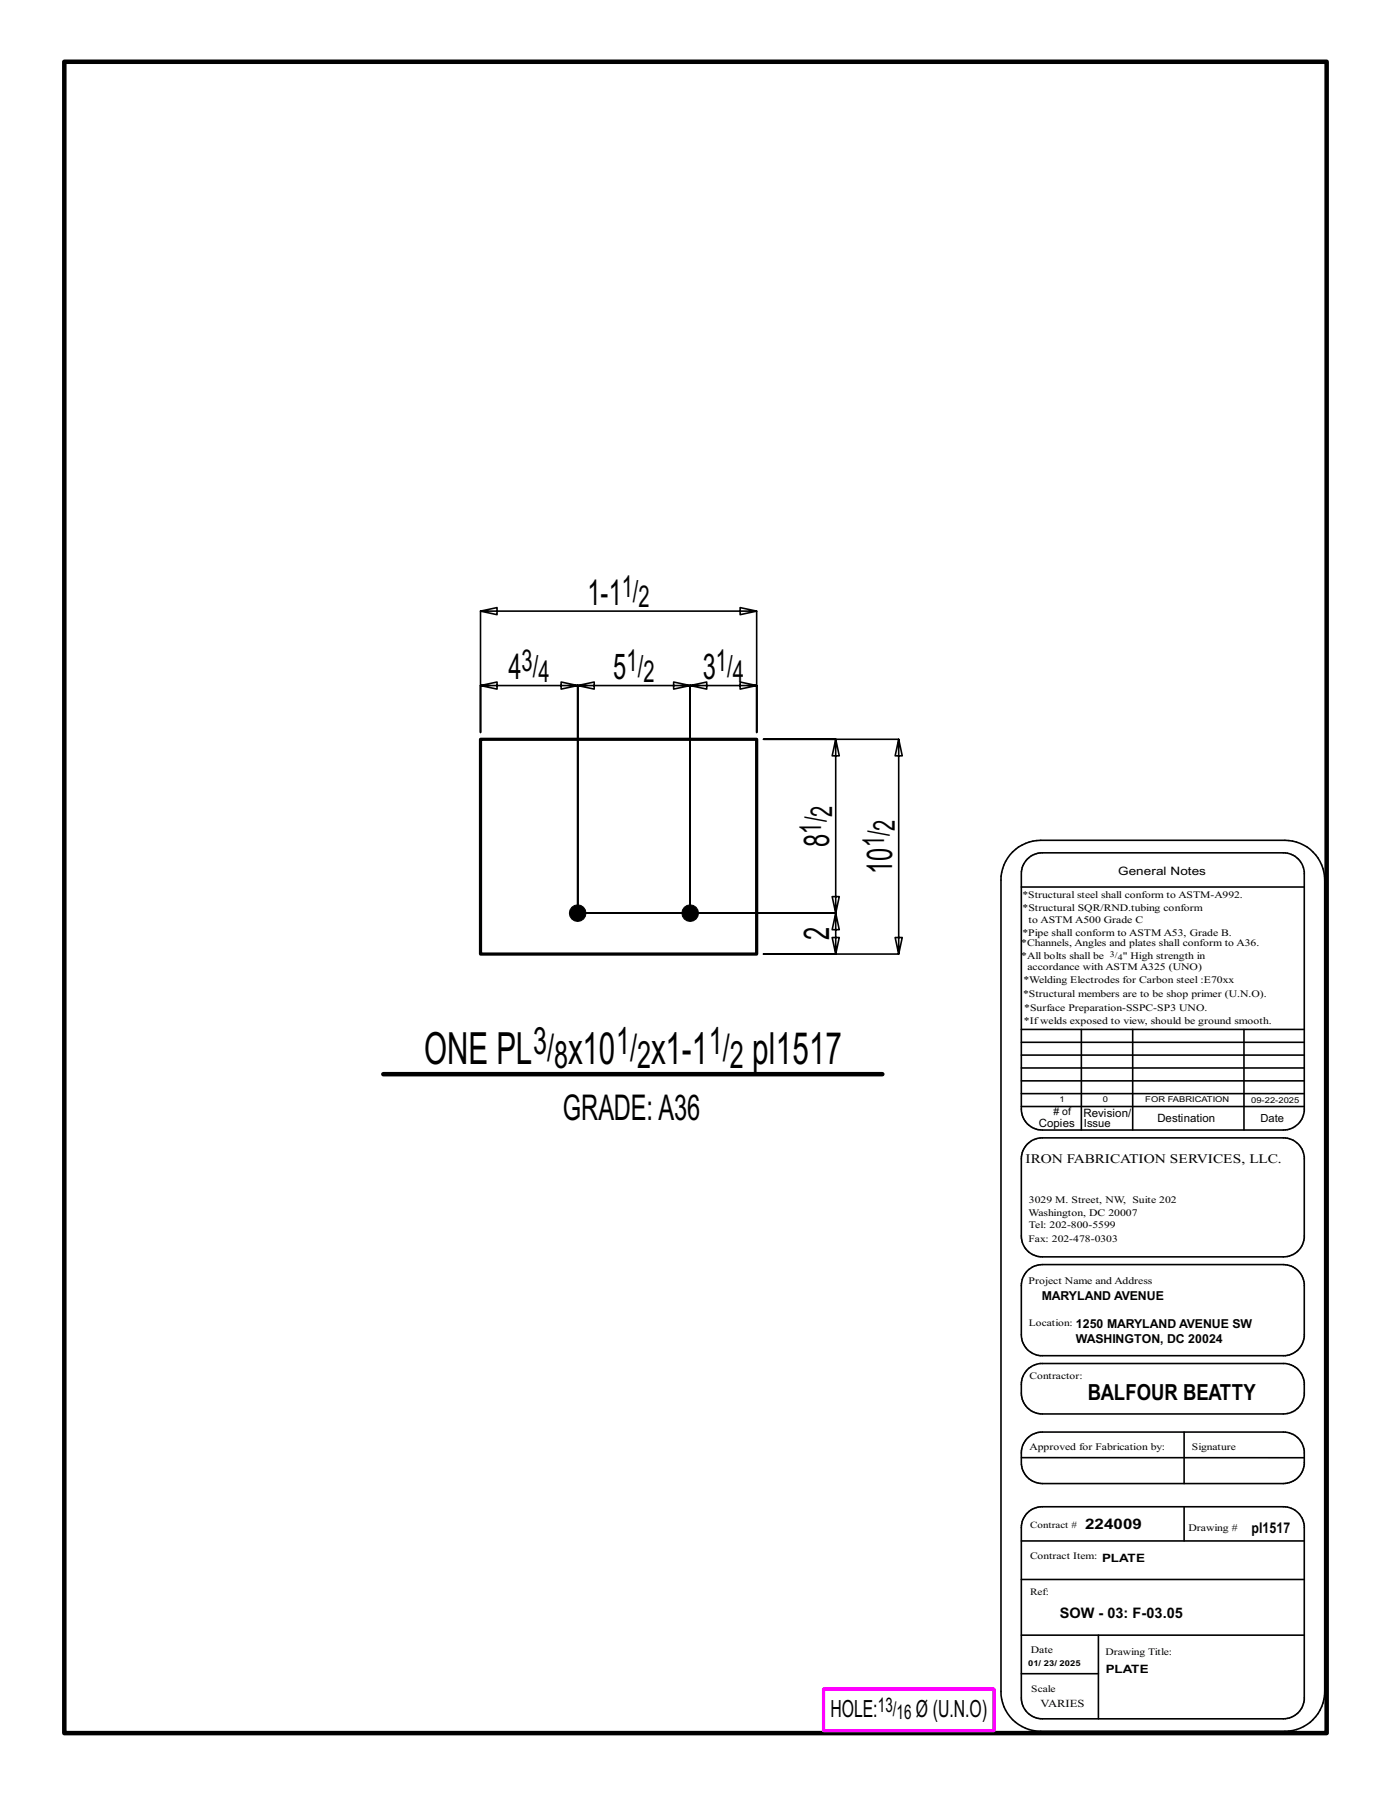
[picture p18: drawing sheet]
<svg xmlns="http://www.w3.org/2000/svg" width="216mm" height="279mm" viewBox="0 0 216 279" stroke-linecap="round" stroke-linejoin="round" font-family="sans-serif">
<defs><g id="words">
<g font-size="6.9">
<text x="65.8" y="165.2">ONE PL</text>
<text x="88.2" y="165.2">x10</text>
<text x="101.1" y="165.2">x1-1</text>
<text x="116.8" y="165.2">pl1517</text>
</g>
<g font-size="5.9">
<text x="82.7" y="163.6">3/</text>
<text x="86" y="165.7">8</text>
<text x="95.6" y="163.6">1/</text>
<text x="98.9" y="165.7">2</text>
<text x="110" y="163.6">1/</text>
<text x="113.3" y="165.7">2</text>
</g>
<g font-size="5.5">
<text x="91.2" y="93.9">1-1</text>
<text x="78.9" y="105.4">4</text>
<text x="95.2" y="105.4">5</text>
<text x="109.1" y="105.4">3</text>
<text x="128.7" y="131.5" transform="rotate(-90 128.7 131.5)">8</text>
<text x="138.5" y="135.7" transform="rotate(-90 138.5 135.7)">10</text>
<text x="128.7" y="145.9" transform="rotate(-90 128.7 145.9)">2</text>
<text x="87.4" y="173.9">GRADE:A36</text>
</g>
<g font-size="4.7">
<text x="96.5" y="92.6">1/</text>
<text x="99.1" y="94.3">2</text>
<text x="81" y="104.2">3/</text>
<text x="83.6" y="105.8">4</text>
<text x="97.2" y="104.2">1/</text>
<text x="99.9" y="105.8">2</text>
<text x="111.1" y="104.2">1/</text>
<text x="113.7" y="105.8">4</text>
<text x="127.5" y="129.4" transform="rotate(-90 127.5 129.4)">1/</text>
<text x="129.1" y="126.8" transform="rotate(-90 129.1 126.8)">2</text>
<text x="137.3" y="131.6" transform="rotate(-90 137.3 131.6)">1/</text>
<text x="138.9" y="128.9" transform="rotate(-90 138.9 128.9)">2</text>
</g>
<g font-size="3.7">
<text x="128.9" y="266.6">HOLE:</text>
<text x="142.2" y="266.6">Ø (U.N.O)</text>
</g>
<text font-size="3.4" x="168.8" y="217.4">BALFOUR BEATTY</text>
<g font-size="3.1">
<text x="136.3" y="265.8">13/</text>
<text x="139.2" y="266.9">16</text>
</g>
<g font-size="2.3">
<text x="168.4" y="237.3">224009</text>
<text x="194.3" y="238">pl1517</text>
<text x="164.5" y="251.1">SOW - 03: F-03.05</text>
</g>
<text font-size="2" x="159.2" y="180.5">IRON FABRICATION SERVICES, LLC.</text>
<g font-size="1.9">
<text x="161.7" y="201.8">MARYLAND AVENUE</text>
<text x="167" y="208.5">WASHINGTON, DC 20024</text>
<text x="167" y="206.1">1250 MARYLAND AVENUE SW</text>
</g>
<g font-size="1.8">
<text x="173.6" y="135.8">General Notes</text>
<text x="168.2" y="173.3">Revision/</text>
<text x="161.2" y="174.9">Copies</text>
<text x="179.6" y="174.2">Destination</text>
<text x="171" y="242.4">PLATE</text>
<text x="171.6" y="259.7">PLATE</text>
</g>
<g font-size="1.7">
<text x="168.2" y="174.9">Issue</text>
<text x="195.7" y="174.2">Date</text>
<text x="161.5" y="265">VARIES</text>
</g>
<g font-size="1.6">
<text x="158.7" y="141.5">*Structural SQR/RND.tubing conform</text>
<text x="159.7" y="143.3">to ASTM A500 Grade C</text>
<text x="158.5" y="146.9">*Channels, Angles and plates shall conform to A36.</text>
<text x="158.5" y="148.8">*All bolts shall be</text>
<text x="158.7" y="145.2">*Pipe shall conform to ASTM A53, Grade B.</text>
<text x="174.3" y="148.8">&quot; High strength in</text>
<text x="158.8" y="154.8">*Structural members are to be shop primer (U.N.O).</text>
<text x="158.9" y="152.7">*Welding Electrodes for Carbon steel :E70xx</text>
<text x="159.5" y="150.6">accordance with ASTM A325 (UNO)</text>
<text x="158.9" y="158.9">*Ifwelds exposed to view, should be ground smooth.</text>
<text x="159" y="157">*Surface Preparation-SSPC-SP3 UNO.</text>
<text x="163.5" y="173.1"># of</text>
<text x="159.7" y="188.7">Washington, DC 20007</text>
<text x="159.7" y="190.6">Tel: 202-800-5599</text>
<text x="159.7" y="186.8">3029 M. Street, NW, Suite 202</text>
<text x="159.7" y="199.3">Project Name and Address</text>
<text x="159.8" y="225.1">Approved for Fabrication by:</text>
<text x="184.5" y="237.6">Drawing #</text>
<text x="160" y="256.6">Date</text>
</g>
<g font-size="1.5">
<text x="158.7" y="139.4">*Structural steel shall conform to ASTM-A992.</text>
<text x="159.7" y="192.7">Fax: 202-478-0303</text>
<text x="159.7" y="205.8">Location:</text>
<text x="159.8" y="214">Contractor:</text>
<text x="185" y="225.1">Signature</text>
<text x="159.9" y="237.1">Contract #</text>
<text x="159.9" y="241.9">Contract Item:</text>
<text x="159.9" y="247.6">Ref:</text>
<text x="171.6" y="256.9">Drawing Title:</text>
<text x="160.1" y="262.7">Scale</text>
</g>
<g font-size="1.3">
<text x="172.3" y="148.5">3/</text>
<text x="173.5" y="149">4</text>
</g>
<g font-size="1.2">
<text x="164.5" y="171.1">1</text>
<text x="171.2" y="171.1">0</text>
<text x="177.8" y="171.1">FOR FABRICATION</text>
<text x="194.2" y="171.2">09-22-2025</text>
<text x="159.6" y="258.7">01/ 23/ 2025</text>
</g>
</g></defs>
<g fill="none" stroke="#000" stroke-width=".25">
<path d="M74.6 94.9l2.5 .5v-1.1l-2.5 .6h42.8l-2.5 .5v-1.1l2.5 .6v18.8v-7.3l-2.5-.5v1.1l2.5-.6h-10.3l2.6-.5v1.1l-2.6-.6v35.3v-35.3l-2.5-.5v1.1l2.5-.6h-17.4l2.5-.5v1.1l-2.5-.6v35.3v-35.3l-2.6-.5v1.1l2.6-.6h-15.1l2.5-.5v1.1l-2.5-.6v7.3zM157.2 132.3a6.3 6.3 0 0 1 4.3-1.9h37.9a6.2 6.2 0 0 1 6.2 6.2v126a6.2 6.2 0 0 1-6.2 6.1h-37.9a6.1 6.1 0 0 1-6.1-6.1v-126a6.1 6.1 0 0 1 1.8-4.3zM158.5 137.7h43.9M159.5 133.3a3.3 3.3 0 0 1 2.3-.9h37.4a3.3 3.3 0 0 1 3.2 2.9v37.2a3.2 3.2 0 0 1-3.2 2.9h-37.4a3.2 3.2 0 0 1-3.3-3.2v-36.6a3.2 3.2 0 0 1 1-2.3zM89.7 141.7h40l.6-2.5h-1.1l.5 2.5v-26.9l.6 2.5h-1.1l.5-2.5h-11.2h21l-.6 2.5h1.1l-.5-2.5v33.3l-.6-2.6h1.1l-.5 2.6h-21h11.2l.6-2.6h-1.1l.5 2.6v-6.4l.6 2.6h-1.1l.5-2.6zM158.5 159.8h43.9M167.8 159.8v15.6M175.8 159.8v15.6M193.1 159.8v15.6M158.5 165.8h43.9M158.5 167.8h43.9M158.5 163.8h43.9"/>
<path d="M158.5 161.8h43.9M158.5 171.8h43.9M158.5 169.8h43.9M159.5 177.6a3.3 3.3 0 0 1 2.3-1h37.4a3.3 3.3 0 0 1 3.2 3v12.6a3.3 3.3 0 0 1-3.2 2.9h-37.4a3.2 3.2 0 0 1-3.3-3.2v-12a3.2 3.2 0 0 1 1-2.3zM159.5 197.2l1-.7 1.3-.2h37.4a3.3 3.3 0 0 1 3.2 2.9v8.3a3.2 3.2 0 0 1-2.9 2.9h-38.1a3.3 3.3 0 0 1-2.9-3.2v-8l.3-.9zM159.5 212.6l.7-.6 1.2-.4h37.8a3.2 3.2 0 0 1 3.2 3v2a3.3 3.3 0 0 1-3.2 2.9h-37.4a3.2 3.2 0 0 1-3.3-3.3v-1.3a3.3 3.3 0 0 1 1-2.3zM158.5 239.2h43.9M158.5 226.3h43.9M159.5 234.8a3.3 3.3 0 0 1 2.3-.9h37.4a3.3 3.3 0 0 1 3.2 2.9v27.1a3.3 3.3 0 0 1-3.2 2.9h-37.4a3.2 3.2 0 0 1-3.3-3.2v-26.5a3.2 3.2 0 0 1 1-2.3zM159.5 223.2a3.3 3.3 0 0 1 2.3-.9h37.4a3.3 3.3 0 0 1 3.2 2.9v2.1a3.3 3.3 0 0 1-3.2 3h-37.4a3.3 3.3 0 0 1-3.3-3.3v-1.5a3.2 3.2 0 0 1 1-2.3zM183.8 222.3v8M183.8 233.9v5.3"/>
<path d="M158.5 245.2h43.9M158.5 259.8h12M158.5 253.8h43.9M170.5 253.8v13"/>
</g>
<path d="M10 9.6h195.9v259.4h-195.9zM59.5 166.7h77.4" fill="none" stroke="#000" stroke-width=".7"/>
<path d="M127.8 262.2h26.5v6.4h-26.5z" fill="none" stroke="#f0f" stroke-width=".5"/>
<g fill="#000" stroke="#000" stroke-width=".16">
<circle cx="89.7" cy="141.7" r="1.29"/>
<circle cx="107.1" cy="141.7" r="1.29"/>
</g>
<path d="M74.6 114.8h42.8v33.3h-42.8z" fill="none" stroke="#000" stroke-width=".5"/>
<use href="#words"/>
</svg>
